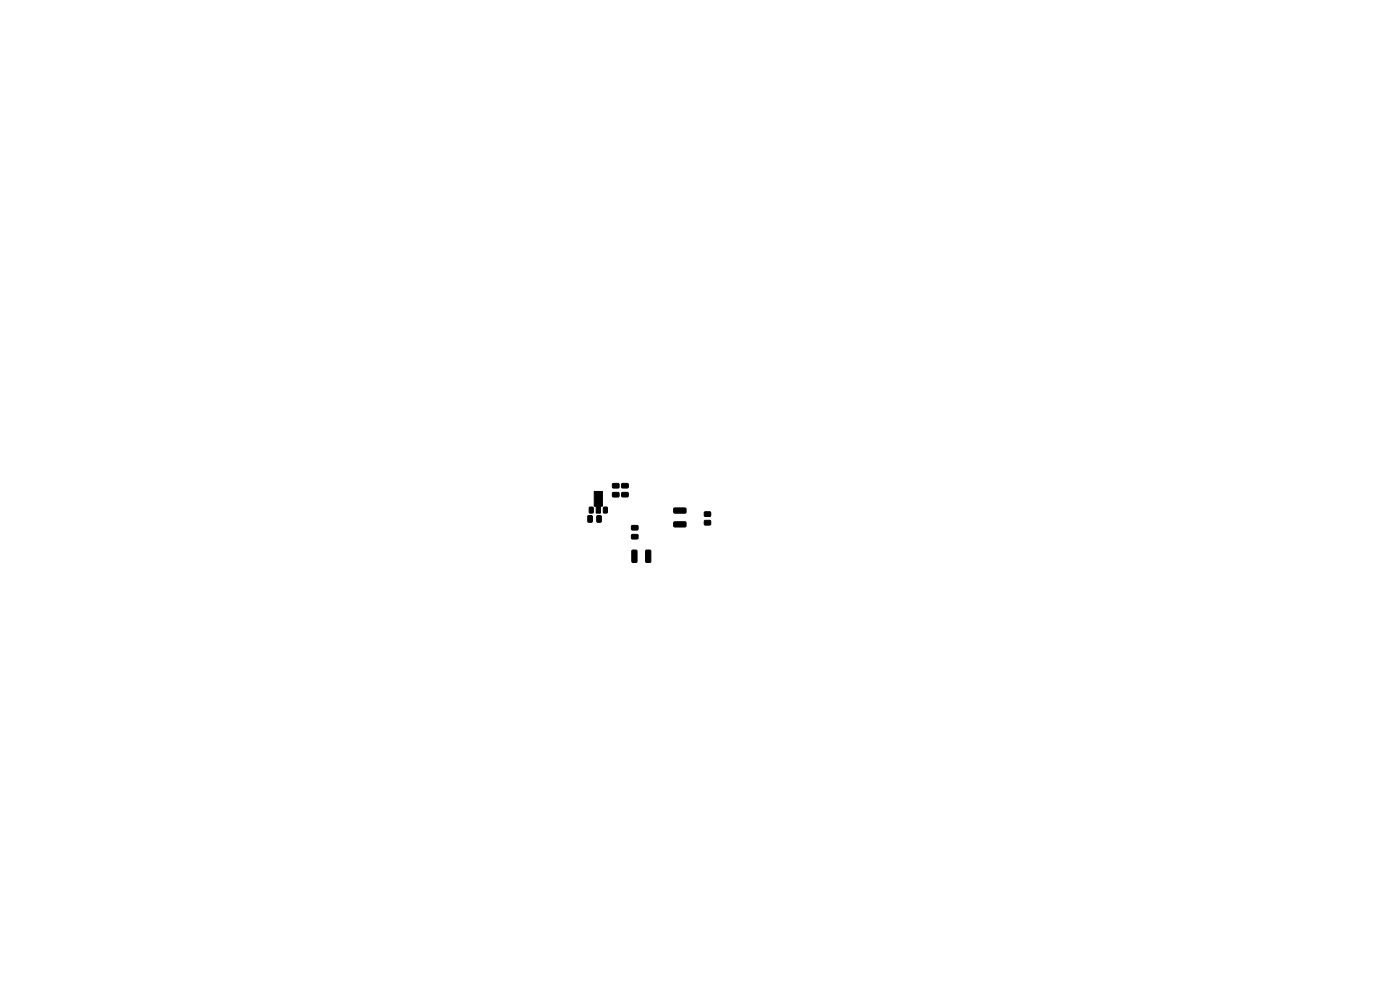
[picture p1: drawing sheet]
<svg xmlns="http://www.w3.org/2000/svg" width="297mm" height="210mm" viewBox="0 0 297 210" stroke-linecap="round" stroke-linejoin="round" font-family="sans-serif">
<g fill="#000" stroke="#000" stroke-width=".21">
<path d="M124.8 109.4h.6l.3 .1v1.1l-.2 .2h-.6l-.2-.1zM125 107.6h.7l.2 .1v.9l-.2 .2-.7-.1zM126.7 109.4h.6l.3 .1v1.1l-.2 .2h-.6l-.2-.1zM126.1 104.3h1.7v3.1h-.4v1.5h-.9v-1.5h-.4zM128 107.6h.7l.2 .1v.9l-.2 .2-.7-.1zM130 102.6h1.2l.2 .2-.1 .6-.2 .1h-1l-.2-.2zM130 104.5h1.2l.2 .2-.1 .6-.2 .1h-1l-.2-.2zM131.9 104.5l1.3-.1 .1 .3v.6l-.2 .1h-1.1l-.1-.2zM131.9 102.6l1.3-.1 .1 .3v.6l-.2 .1h-1.1l-.1-.2zM134 113.4h1.2l.2 .2v.6l-.3 .2-1-.1-.2-.2zM134 111.5h1.2l.2 .2v.6l-.3 .2-1-.1-.2-.2zM134.1 116.7h.8l.2 .1v2.3l-.1 .2h-.7l-.3-.1z"/>
<path d="M137 116.7h.8l.3 .1v2.3l-.2 .2h-.7l-.2-.1zM143 110.7h2.4l.2 .2-.1 .7-.2 .2h-2.2l-.2-.3zM143 107.8h2.4l.2 .2-.1 .7-.2 .2h-2.2l-.2-.3zM149.5 108.6h1.1l.2 .2v.6l-.3 .2h-1l-.1-.3zM149.5 110.4h1.1l.2 .2v.6l-.3 .2h-1l-.1-.3z"/>
</g>
</svg>
